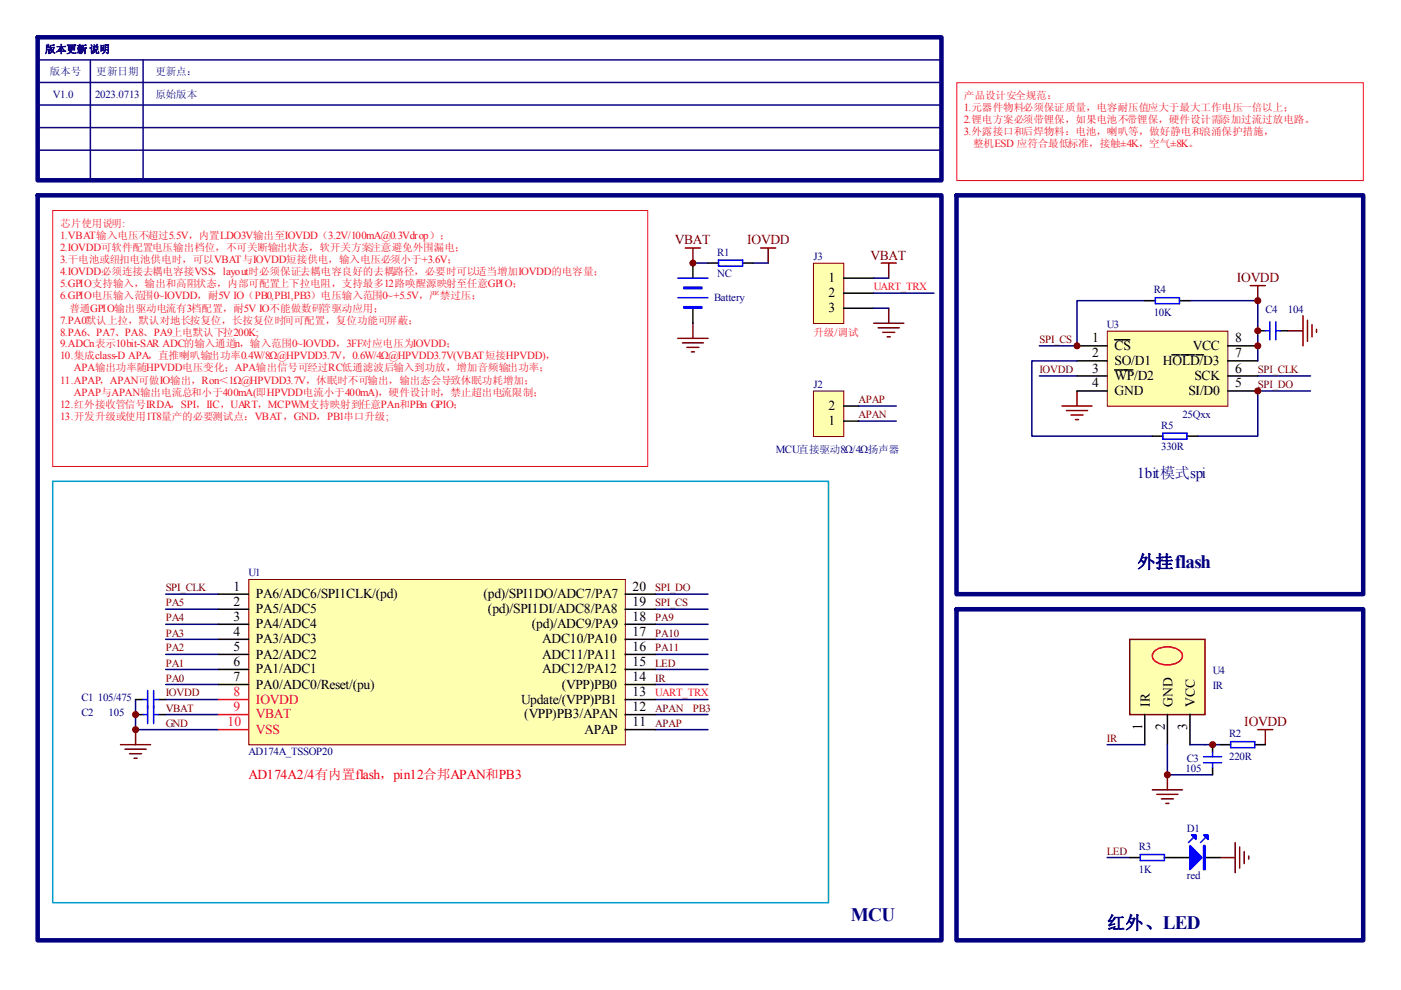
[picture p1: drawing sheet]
<svg xmlns="http://www.w3.org/2000/svg" width="297mm" height="210mm" viewBox="0 0 297 210" stroke-linecap="round" stroke-linejoin="round" font-family="sans-serif">
<defs><g id="words">
<text font-size="4" fill="#000080" x="180.4" y="195.3">MCU</text>
<g font-size="3.8" fill="#000080">
<text x="241.1" y="120.4">外挂flash</text>
<text x="234.7" y="196.9">红外、LED</text>
</g>
<text font-size="3.2" fill="#000080" x="241.1" y="101.3">1bit模式spi</text>
<g font-size="2.9" fill="#800000">
<text x="143.1" y="51.8">VBAT</text>
<text x="158.4" y="51.8">IOVDD</text>
<text x="184.6" y="55">VBAT</text>
<text x="262.2" y="59.8">IOVDD</text>
<text x="263.8" y="153.9">IOVDD</text>
</g>
<g font-size="2.9">
<text x="175.7" y="59.8">1</text>
<text x="175.7" y="63">2</text>
<text x="175.7" y="66.2">3</text>
<text x="231.6" y="72.6">1</text>
<text x="231.6" y="75.8">2</text>
<text x="236.3" y="74.2">CS</text>
<text x="236.3" y="77.4">SO/D1</text>
<text x="246.5" y="77.4">HOLD/D3</text>
<text x="252.9" y="74.2">VCC</text>
<text x="261.9" y="75.8">7</text>
<text x="261.9" y="72.6">8</text>
<text x="231.6" y="79">3</text>
<text x="231.6" y="82.1">4</text>
<text x="236.3" y="80.5">WP/D2</text>
<text x="236.3" y="83.7">GND</text>
<text x="252" y="83.7">SI/D0</text>
<text x="253.2" y="80.5">SCK</text>
<text x="261.9" y="82.1">5</text>
<text x="261.9" y="79">6</text>
<text x="175.7" y="87">2</text>
<text x="175.7" y="90.2">1</text>
<text x="49.5" y="125.2">1</text>
<text x="134.1" y="125.2">20</text>
<text x="49.5" y="131.7">3</text>
<text x="49.5" y="128.5">2</text>
<text x="54.3" y="130.1">PA5/ADC5</text>
<text x="54.3" y="126.8">PA6/ADC6/SPI1CLK/(pd)</text>
<text x="102.5" y="126.8">(pd)/SPI1DO/ADC7/PA7</text>
<text x="103.5" y="130.1">(pd)/SPI1DI/ADC8/PA8</text>
<text x="134.1" y="131.7">18</text>
<text x="134.1" y="128.5">19</text>
<text x="49.5" y="134.8">4</text>
<text x="54.3" y="133.2">PA4/ADC4</text>
<text x="54.3" y="136.4">PA3/ADC3</text>
<text x="112.8" y="133.2">(pd)/ADC9/PA9</text>
<text x="115" y="136.4">ADC10/PA10</text>
<text x="134.1" y="134.8">17</text>
<text x="49.5" y="138">5</text>
<text x="49.5" y="141.2">6</text>
<text x="54.3" y="139.6">PA2/ADC2</text>
<text x="54.3" y="142.8">PA1/ADC1</text>
<text x="115" y="142.8">ADC12/PA12</text>
<text x="115" y="139.6">ADC11/PA11</text>
<text x="134.1" y="141.2">15</text>
<text x="134.1" y="138">16</text>
<text x="49.5" y="144.4">7</text>
<text x="54.3" y="146">PA0/ADC0/Reset/(pu)</text>
<text x="110.5" y="149.2">Update/(VPP)PB1</text>
<text x="119.1" y="146">(VPP)PB0</text>
<text x="134.1" y="144.4">14</text>
<text x="134.1" y="147.6">13</text>
<text x="243.8" y="149.9" transform="rotate(-90 243.8 149.9)">IR</text>
<text x="248.6" y="149.9" transform="rotate(-90 248.6 149.9)">GND</text>
<text x="253.3" y="149.9" transform="rotate(-90 253.3 149.9)">VCC</text>
<text x="111.2" y="152.3">(VPP)PB3/APAN</text>
<text x="124" y="155.5">APAP</text>
<text x="134.1" y="150.8">12</text>
<text x="134.1" y="153.9">11</text>
<text x="242.1" y="154.7" transform="rotate(-90 242.1 154.7)">1</text>
<text x="247" y="154.7" transform="rotate(-90 247 154.7)">2</text>
<text x="251.7" y="154.7" transform="rotate(-90 251.7 154.7)">3</text>
</g>
<g font-size="2.9" fill="#ee0e22">
<text x="49.5" y="147.6">8</text>
<text x="54.3" y="149.2">IOVDD</text>
<text x="48.3" y="153.9">10</text>
<text x="49.5" y="150.8">9</text>
<text x="54.3" y="152.3">VBAT</text>
<text x="54.3" y="155.5">VSS</text>
</g>
<text font-size="2.9" fill="#f00" x="52.7" y="165.1">AD174A2/4有内置flash，pin12合邦APAN和PB3</text>
<g font-size="2.3" fill="#11037f">
<text x="11.2" y="20.7">V1.0</text>
<text x="20.2" y="20.7">2023.0713</text>
</g>
<g font-size="2.3" fill="#ee0e22">
<text x="204.4" y="23.6">1.元器件物料必须保证质量，电容耐压值应大于最大工作电压一倍以上；</text>
<text x="204.4" y="26.2">2.锂电方案必须带锂保，如果电池不带锂保，硬件设计需添加过流过放电路。</text>
<text x="204.4" y="28.7">3.外露接口和后焊物料：电池，喇叭等，做好静电和浪涌保护措施，</text>
<text x="12.8" y="50.7">1.VBAT输入电压不超过5.5V，内置LDO3V输出至IOVDD（3.2V/100mA@0.3Vdrop）；</text>
<text x="12.8" y="53.3">2.IOVDD可软件配置电压输出档位，不可关断输出状态，软开关方案注意避免外围漏电；</text>
<text x="12.8" y="55.8">3.干电池或纽扣电池供电时，可以VBAT与IOVDD短接供电，输入电压必须小于+3.6V；</text>
<text x="12.8" y="58.3">4.IOVDD必须连接去耦电容接VSS，layout时必须保证去耦电容良好的去耦路径，必要时可以适当增加IOVDD的电容量；</text>
<text x="12.8" y="60.9">5.GPIO支持输入，输出和高阻状态，内部可配置上下拉电阻，支持最多12路唤醒源映射至任意GPIO；</text>
<text x="12.8" y="63.4">6.GPIO电压输入范围0~IOVDD，耐5V IO（PB0,PB1,PB3）电压输入范围0~+5.5V，严禁过压；</text>
<text x="185.3" y="61.6">UART_TRX</text>
<text x="12.8" y="68.6">7.PA0默认上拉，默认对地长按复位，长按复位时间可配置，复位功能可屏蔽；</text>
<text x="12.8" y="71.1">8.PA6、PA7、PA8、PA9上电默认下拉200K;</text>
<text x="12.8" y="73.7">9.ADCn表示10bit-SAR ADC的输入通道n，输入范围0~IOVDD，3FF对应电压为IOVDD；</text>
<text x="12.8" y="76.2">10.集成class-D APA，直推喇叭输出功率0.4W/8Ω@HPVDD3.7V，0.6W/4Ω@HPVDD3.7V(VBAT短接HPVDD)，</text>
<text x="12.8" y="81.4">11.APAP，APAN可做IO输出，Ron＜1Ω@HPVDD3.7V，休眠时不可输出，输出态会导致休眠功耗增加；</text>
<text x="15.7" y="78.8">APA输出功率随HPVDD电压变化；APA输出信号可经过RC低通滤波后输入到功放，增加音频输出功率；</text>
<text x="15.7" y="83.9">APAP与APAN输出电流总和小于400mA(即HPVDD电流小于400mA)，硬件设计时，禁止超出电流限制；</text>
<text x="12.8" y="86.5">12.红外接收管信号IRDA，SPI，IIC，UART，MCPWM支持映射到任意PAn和PBn GPIO；</text>
<text x="12.8" y="89">13.开发升级或使用1T8量产的必要测试点：VBAT，GND，PB1串口升级;</text>
<text x="138.9" y="147.7">UART_TRX</text>
</g>
<g font-size="2.3" fill="#000080">
<text x="152.1" y="54.2">R1</text>
<text x="152.1" y="58.7">NC</text>
<text x="172.5" y="55.1">J3</text>
<text x="151.4" y="63.8">Battery</text>
<text x="244.6" y="62.2">R4</text>
<text x="234.7" y="69.5">U3</text>
<text x="244.6" y="67">10K</text>
<text x="268.3" y="66.3">C4</text>
<text x="273" y="66.3">104</text>
<text x="172.5" y="82.3">J2</text>
<text x="250.7" y="88.7">25Qxx</text>
<text x="246.2" y="90.9">R5</text>
<text x="246.2" y="95.3">330R</text>
<text x="164.5" y="96">MCU直接驱动8Ω/4Ω扬声器</text>
<text x="52.7" y="122.2">U1</text>
<text x="257.1" y="142.9">U4</text>
<text x="17.3" y="148.7">C1</text>
<text x="20.7" y="148.7">105/475</text>
<text x="257.1" y="146.1">IR</text>
<text x="17.3" y="151.8">C2</text>
<text x="23" y="151.8">105</text>
<text x="52.7" y="160.1">AD174A_TSSOP20</text>
<text x="251.6" y="161.5">C3</text>
<text x="260.6" y="156.3">R2</text>
<text x="260.6" y="161.1">220R</text>
<text x="251.4" y="163.7">105</text>
<text x="251.6" y="176.5">D1</text>
<text x="241.5" y="180.3">R3</text>
<text x="241.5" y="185">1K</text>
<text x="251.6" y="186.4">red</text>
</g>
<g font-size="2.3" fill="#800000">
<text x="220.4" y="72.7">SPI_CS</text>
<text x="220.4" y="79.1">IOVDD</text>
<text x="266.7" y="79.1">SPI_CLK</text>
<text x="266.7" y="82.3">SPI_DO</text>
<text x="182" y="88.7">APAN</text>
<text x="182" y="85.5">APAP</text>
<text x="35.1" y="125.4">SPI_CLK</text>
<text x="138.9" y="125.4">SPI_DO</text>
<text x="35.1" y="131.8">PA4</text>
<text x="35.1" y="128.5">PA5</text>
<text x="138.9" y="128.5">SPI_CS</text>
<text x="138.9" y="131.8">PA9</text>
<text x="35.1" y="135">PA3</text>
<text x="138.9" y="135">PA10</text>
<text x="35.1" y="138.1">PA2</text>
<text x="35.1" y="141.3">PA1</text>
<text x="138.9" y="141.3">LED</text>
<text x="138.9" y="138.1">PA11</text>
<text x="35.1" y="147.7">IOVDD</text>
<text x="35.1" y="144.5">PA0</text>
<text x="138.9" y="144.5">IR</text>
<text x="35.1" y="150.9">VBAT</text>
<text x="35.1" y="154.1">GND</text>
<text x="138.9" y="150.9">APAN</text>
<text x="138.9" y="154.1">APAP</text>
<text x="146.9" y="150.9">PB3</text>
<text x="234.7" y="157.3">IR</text>
<text x="234.7" y="181.2">LED</text>
</g>
<g font-size="2.2" fill="#11037f">
<text x="9.6" y="11.2">版本更新 说明</text>
<text x="10.6" y="15.9">版本号</text>
<text x="20.4" y="15.9">更新日期</text>
<text x="32.9" y="15.9">更新点：</text>
<text x="32.9" y="20.7">原始版本</text>
</g>
<g font-size="2.2" fill="#ee0e22">
<text x="204.4" y="21">产品设计安全规范：</text>
<text x="206.3" y="31.3">整机ESD 应符合最低标准，接触±4K，空气±8K。</text>
<text x="12.8" y="48.2">芯片使用说明:</text>
<text x="14.7" y="66.1">普通GPIO输出驱动电流有3档配置，耐5V IO不能做数码管驱动应用；</text>
<text x="172.5" y="71.1">升级/调试</text>
</g>
</g></defs>
<path d="M8 41.4h191.6v158h-191.6z" fill="none" stroke="#000080" stroke-width=".96"/>
<path d="M146.9 55.8h3.2M159.7 55.8h3.2M182 86.1h8M182 89.3h8M28.7 148.3v3.2M35.1 148.3h11.2M35.1 151.5h11.2M35.1 145.1h11.2M35.1 141.9h11.2" fill="none" stroke="#000080" stroke-width=".32"/>
<g fill="none" stroke="#800000" stroke-width=".32">
<path d="M145.3 52.6h3.2M146.9 52.6v3.2M161.3 52.6h3.2M162.9 52.6v3.2M143.7 71.7h6.4M144.7 72.7h4.4M145.6 73.6h2.6M146.6 74.6h.6M146.9 68.5v3.2M25.5 157.9h6.4M26.5 158.8h4.5M27.5 159.8h2.5"/>
<path d="M28.7 154.7v3.2M28.4 160.8h.7"/>
</g>
<path d="M172.6 55.9h6.3v12.7h-6.3z" fill="#ffffb0"/>
<path d="M172.5 55.8h6.4v12.8h-6.4z" fill="none" stroke="#800000" stroke-width=".21"/>
<path d="M178.8 59h6.4M178.8 62.2h6.4M178.8 65.4h6.4" fill="none" stroke="#000" stroke-width=".32"/>
<path d="M186.8 55.8h3.2M188.4 55.8v3.2M185.2 68.5h6.4M186.2 69.5h4.5M187.2 70.5h2.5M188.1 71.4h.6M188.4 65.4v3.1" fill="none" stroke="#800000" stroke-width=".32"/>
<g fill="none" stroke="#000080" stroke-width=".32">
<path d="M185.2 59h3.2M185.2 62.2h12.8M185.2 65.4h3.2M35.1 132.4h11.2M35.1 135.6h11.2M35.1 138.7h11.2M35.1 129.2h11.2M35.1 126h11.2M138.9 132.4h11.2M138.9 135.6h11.2M138.9 138.7h11.2M138.9 129.2h11.2"/>
<path d="M138.9 126h11.2M28.7 151.5v3.2h17.6M138.9 151.5h11.2M138.9 154.7h11.2M138.9 145.1h11.2M138.9 141.9h11.2M138.9 148.3h11.2"/>
</g>
<path d="M11.2 102h164.5v89.4h-164.5z" fill="none" stroke="#009cca" stroke-width=".32"/>
<path d="M8 7.9h191.6v30.3h-191.6z" fill="none" stroke="#000080" stroke-width=".96"/>
<path d="M8 12.7h191.6M8 17.5h191.6M19.2 12.7v25.5M30.3 12.7v25.5M8 22.3h191.6M8 27.1h191.6M8 31.8h191.6" fill="none" stroke="#11037f" stroke-width=".32"/>
<path d="M202.9 17.5h86.2v20.8h-86.2zM11.2 44.6h126.1v54.3h-126.1z" fill="none" stroke="#ee0e22" stroke-width=".21"/>
<circle cx="28.7" cy="154.7" r=".64" fill="#800000" stroke="#800000" stroke-width=".21"/>
<path d="M52.8 123h79.8v34.9h-79.8z" fill="#ffffb0"/>
<path d="M52.7 122.9h79.9v35h-79.9z" fill="none" stroke="#800000" stroke-width=".21"/>
<path d="M46.3 148.3h6.4M46.3 151.5h6.4M46.3 154.7h6.4" fill="none" stroke="#ee0e22" stroke-width=".32"/>
<g fill="none" stroke="#000" stroke-width=".32">
<path d="M46.3 132.4h6.4M46.3 135.6h6.4M46.3 138.7h6.4M46.3 129.2h6.4M46.3 126h6.4M132.5 132.4h6.4M132.5 135.6h6.4M132.5 138.7h6.4M132.5 129.2h6.4M132.5 126h6.4M46.3 141.9h6.4M46.3 145.1h6.4"/>
<path d="M132.5 141.9h6.4M132.5 145.1h6.4M132.5 151.5h6.4M132.5 154.7h6.4M132.5 148.3h6.4"/>
</g>
<path d="M202.8 41.4h86.2v84.6h-86.2zM202.8 129.2h86.2v70.2h-86.2z" fill="none" stroke="#000080" stroke-width=".96"/>
<path d="M265.1 60.6h3.2M266.7 60.6v3.2M225.2 86.1h6.3M226.1 87h4.5M227.1 88h2.5M228 89h.7M228.3 82.9v3.2M261.9 178.6v6.4M262.8 179.6v4.5M258.7 181.8h3.2M263.8 180.5v2.6M264.8 181.5v.6" fill="none" stroke="#800000" stroke-width=".32"/>
<path d="M220.4 73.3h7.9M220.4 79.7h7.9M266.7 79.7h11.1M266.7 82.9h11.1" fill="none" stroke="#000080" stroke-width=".32"/>
<path d="M234.9 70.3h25.4v15.8h-25.4z" fill="#ffffb0"/>
<path d="M234.8 70.2h25.5v15.9h-25.5z" fill="none" stroke="#800000" stroke-width=".21"/>
<g fill="none" stroke="#000" stroke-width=".32">
<path d="M228.3 73.3h6.4M228.3 76.5h6.4M228.3 79.7h6.4M236.3 72h3.2M236.3 78.4h3.9M248.5 75.2h1.6M250.4 75.2h2.9M253.6 75.2h1.6M260.3 73.3h6.4M260.3 76.5h6.4M260.3 79.7h6.4M228.3 82.9h6.4"/>
<path d="M260.3 82.9h6.4"/>
</g>
<path d="M242.7 63.8h-14.4v9.5M252.3 63.8h14.4v12.7" fill="none" stroke="#000080" stroke-width=".32"/>
<path d="M273.1 70.1h3.2M276.3 66.9v6.4M277.2 67.9v4.5M278.2 68.9v2.5M279.1 69.8v.7M266.7 154.7h3.2M268.3 154.7v3.2M244.3 167.5h6.4M245.3 168.4h4.4M246.2 169.4h2.6M247.2 170.3h.6M247.5 164.3v3.2" fill="none" stroke="#800000" stroke-width=".32"/>
<path d="M239.5 135.6h16v15.9h-16z" fill-rule="evenodd" fill="#ffffb0" stroke="#800000" stroke-width=".32"/>
<g fill="none" stroke="#000" stroke-width=".32">
<path d="M150.1 55.8h2.2M157.4 55.8h2.3M242.7 63.8h2.3M250.1 63.8h2.2M266.7 70.1h1.6M271.5 70.1h1.6M244.3 92.5h2.2M251.7 92.5h2.2M28.7 151.5h1.6M28.7 148.3h1.6M33.5 151.5h1.6M33.5 148.3h1.6"/>
<path d="M242.7 151.5v6.4M247.5 151.5v6.4M252.3 151.5v6.4M257.1 157.9v1.6M258.7 157.9h2.2M266 157.9h2.3M257.1 162.7v1.6M239.5 181.8h2.3M246.9 181.8h5.4M255.5 181.8h3.2"/>
</g>
<path d="M244.6 138.2a4.4 4.4 0 0 1 5.8 0 1.48 1.48 0 0 1-.9 2.4 4.5 4.5 0 0 1-4.9-.7 1.25 1.25 0 0 1 0-1.7z" fill="none" stroke="#bf0000" stroke-width=".32"/>
<path d="M228.3 76.5h-9.5v16h25.5M266.7 82.9v9.6h-12.8M234.7 157.9h8M247.5 157.9v6.4h9.6M252.3 157.9h6.4M234.7 181.8h4.8" fill="none" stroke="#000080" stroke-width=".32"/>
<g fill="none" stroke="#00f" stroke-width=".32">
<path d="M152.3 55.1h5.1v1.3h-5.1zM245 63.1h5.1v1.3h-5.1zM268.3 70.1h.9M269.2 68.2v3.8M270.5 70.1h1M270.5 68.2v3.8M246.5 91.8h5.2v1.3h-5.2zM30.3 151.5h1M30.3 148.3h1M31.3 146.4v7M32.6 151.5h.9M32.6 146.4v7"/>
<path d="M32.6 148.3h.9M257.1 159.5v.9M260.9 157.3h5.1v1.2h-5.1zM253.3 177.4l-1.3 1.2M255.2 161.7h3.8M255.2 160.4h3.8M255.8 177.4l-1.3 1.2M257.1 161.7v1M241.8 181.2h5.1v1.3h-5.1z"/>
</g>
<g fill="#00f" stroke="#00f" stroke-width=".32">
<path d="M255.2 177h.9v1z"/>
<path d="M252.6 177h1v1z"/>
<path d="M252.3 179.3l2.6 2.5-2.6 2.6z"/>
<path d="M255.2 179.3h.3v5.1h-.3z" fill-rule="evenodd"/>
</g>
<g fill="#800000" stroke="#800000" stroke-width=".21">
<circle cx="228.3" cy="73.3" r=".64"/>
<circle cx="266.7" cy="82.9" r=".64"/>
<circle cx="266.7" cy="63.8" r=".64"/>
<circle cx="266.7" cy="73.3" r=".64"/>
<circle cx="247.5" cy="164.3" r=".64"/>
<circle cx="266.7" cy="70.1" r=".64"/>
<circle cx="257.1" cy="157.9" r=".64"/>
<circle cx="28.7" cy="151.5" r=".64"/>
</g>
<path d="M172.6 83h6.3v9.6h-6.3z" fill="#ffffb0"/>
<path d="M172.5 82.9h6.4v9.7h-6.4z" fill="none" stroke="#800000" stroke-width=".21"/>
<path d="M146.9 55.8v3.2M146.9 65.4v3.1M178.8 89.3h3.2M178.8 86.1h3.2" fill="none" stroke="#000" stroke-width=".32"/>
<path d="M143.7 59h6.4M143.7 63.1h6.4" fill="none" stroke="#00f" stroke-width=".32"/>
<g fill="#00f" stroke="#00f" stroke-width=".32">
<path d="M145 60.9h3.8v.3h-3.8z" fill-rule="evenodd"/>
<path d="M145 65h3.8v.4h-3.8z" fill-rule="evenodd"/>
</g>
<circle cx="146.9" cy="55.8" r=".64" fill="#800000" stroke="#800000" stroke-width=".21"/>
<use href="#words"/>
</svg>
